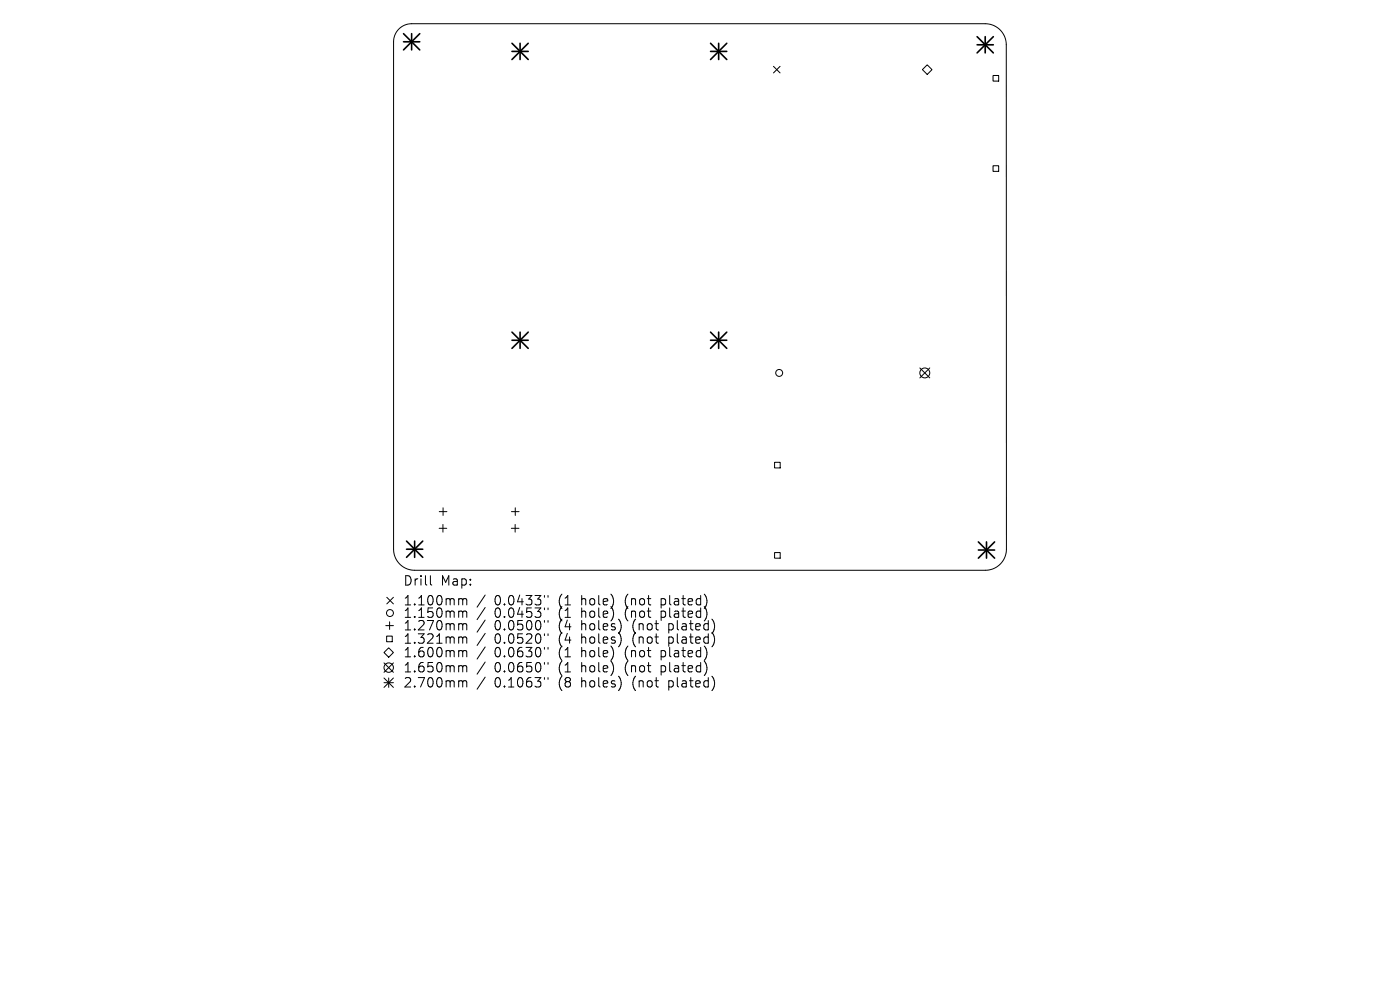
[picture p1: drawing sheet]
<svg xmlns="http://www.w3.org/2000/svg" width="297mm" height="210mm" viewBox="0 0 297 210" stroke-linecap="round" stroke-linejoin="round" font-family="sans-serif">
<defs><g id="words">
<g font-size="2.8">
<text x="85.5" y="124.5">Drill</text>
<text x="93.5" y="124.5">Map:</text>
<text x="85.5" y="128.7">1.100mm</text>
<text x="85.5" y="131.3">1.150mm</text>
<text x="104.9" y="128.7">0.0433&quot;</text>
<text x="104.9" y="131.3">0.0453&quot;</text>
<text x="118.6" y="128.7">(1</text>
<text x="118.6" y="131.3">(1</text>
<text x="123.6" y="128.7">hole)</text>
<text x="123.6" y="131.3">hole)</text>
<text x="133" y="128.7">(not</text>
<text x="133" y="131.3">(not</text>
<text x="140.9" y="128.7">plated)</text>
<text x="140.9" y="131.3">plated)</text>
<text x="85.5" y="134">1.270mm</text>
<text x="85.5" y="136.8">1.321mm</text>
<text x="104.9" y="134">0.0500&quot;</text>
<text x="104.9" y="136.8">0.0520&quot;</text>
<text x="118.6" y="134">(4</text>
<text x="118.6" y="136.8">(4</text>
<text x="123.6" y="134">holes)</text>
<text x="123.6" y="136.8">holes)</text>
<text x="134.7" y="134">(not</text>
<text x="134.7" y="136.8">(not</text>
<text x="142.5" y="134">plated)</text>
<text x="142.5" y="136.8">plated)</text>
<text x="85.5" y="139.7">1.600mm</text>
<text x="85.5" y="142.9">1.650mm</text>
<text x="104.9" y="139.7">0.0630&quot;</text>
<text x="104.9" y="142.9">0.0650&quot;</text>
<text x="118.6" y="139.7">(1</text>
<text x="118.6" y="142.9">(1</text>
<text x="123.6" y="139.7">hole)</text>
<text x="123.6" y="142.9">hole)</text>
<text x="133" y="139.7">(not</text>
<text x="133" y="142.9">(not</text>
<text x="140.9" y="139.7">plated)</text>
<text x="140.9" y="142.9">plated)</text>
<text x="85.5" y="146.1">2.700mm</text>
<text x="104.9" y="146.1">0.1063&quot;</text>
<text x="118.6" y="146.1">(8</text>
<text x="123.6" y="146.1">holes)</text>
<text x="134.7" y="146.1">(not</text>
<text x="142.5" y="146.1">plated)</text>
</g>
</g></defs>
<g fill="none" stroke="#000" stroke-width=".21">
<path d="M84.6 6.2a3.8 3.8 0 0 1 2.7-1.2h121.7a4.5 4.5 0 0 1 4.5 4.5v107a4.5 4.5 0 0 1-4.5 4.5h-121a4.5 4.5 0 0 1-4.5-4.5v-107.6a3.8 3.8 0 0 1 1.1-2.7zM164.1 14.1l1.4 1.4M165.5 14.1l-1.4 1.4M195.7 14.8l1-1 1 1-1 1zM210.7 16h1.2v1.2h-1.2zM210.7 35.2h1.2v1.2h-1.2zM195.1 78.1l2.1 2.1M197.2 78.1l-2.1 2.1M164.3 98.1h1.2v1.2h-1.2zM93.2 112.1h1.6M93.2 108.5h1.6M94 111.3v1.6"/>
<path d="M94 107.7v1.6M108.5 112.1h1.6M108.5 108.5h1.6M109.3 111.3v1.6M109.3 107.7v1.6M164.3 117.2h1.2v1.2h-1.2zM81.8 132.7h1.7M82 134.9h1.2v1.2h-1.2zM82.1 126.7l1.4 1.4M82.5 137.4l1 1-1 1-1-1zM82.7 131.9v1.6M83.5 126.7l-1.4 1.4"/>
<path d="M91.3 122.1v1.7l.3 .3M97.6 127h.3l.3 .3M97.6 129.6h.3l.3 .3M97.6 132.3h.3l.3 .3M97.6 135.1h.3l.3 .3M97.6 138l.5 .1 .1 .2M98.2 127.3l.3-.3 .4 .1 .1 1.2M98.2 127.3v1M98.2 129.9v1.1M98.2 132.6v1M98.2 135.4v1M98.2 138.3v1"/>
<path d="M98.2 129.9l.3-.3 .4 .1 .1 1.3M98.2 132.6l.3-.3 .4 .1 .1 1.2M98.2 135.4l.3-.3 .4 .1 .1 1.2M98.2 138.3l.3-.3 .4 .1 .1 1.2M102.9 126.2l-1.7 2.6M102.9 128.9l-1.7 2.5M102.9 131.5l-1.7 2.6M102.9 134.4l-1.7 2.5M102.9 137.2l-1.7 2.6M115.5 126.3v.4M115.5 129v.3M115.5 131.6v.4"/>
<path d="M115.5 134.4v.4M115.5 137.3v.4M116.3 126.3v.4M116.3 129v.3M116.3 131.6v.4M116.3 134.4v.4M116.3 137.3v.4M81.5 140.6l2 2M81.5 143.8l2 2M81.5 144.8h2M82.5 143.8v2M83.5 140.6l-2 2"/>
<path d="M83.5 143.8l-2 2M97.6 141.2h.3l.3 .3M97.6 144.4h.3l.3 .3M98.2 141.5v1M98.2 144.7v1M98.2 141.5l.3-.3 .4 .1 .1 1.2M98.2 144.7l.3-.3 .4 .1 .1 1.2M102.9 140.4l-1.7 2.6M102.9 143.6l-1.7 2.6M115.5 140.5v.4M115.5 143.7v.4M116.3 140.5v.4"/>
<path d="M116.3 143.7v.4"/>
<circle cx="165.3" cy="79.1" r=".73"/>
<circle cx="196.2" cy="79.1" r="1.05"/>
<circle cx="82.7" cy="130" r=".73"/>
<circle cx="82.5" cy="141.6" r="1"/>
</g>
<g fill="none" stroke="#000" stroke-width=".34">
<path d="M85.6 7.1l3.4 3.5M85.6 8.9h3.4M87.3 7.1v3.5M89 7.1l-3.4 3.5M108.6 9.2l3.5 3.4M108.6 10.9h3.5M110.3 9.2v3.4M112.1 9.2l-3.5 3.4M150.7 10.9h3.5M150.7 9.2l3.5 3.4M152.5 9.2v3.4M154.2 9.2l-3.5 3.4"/>
<path d="M207.3 7.8l3.4 3.4M207.3 9.5h3.4M209 7.8v3.4M210.7 7.8l-3.4 3.4M108.6 70.5l3.5 3.4M108.6 72.2h3.5M110.3 70.5v3.4M112.1 70.5l-3.5 3.4M150.7 72.2h3.5M150.7 70.5l3.5 3.4M152.5 70.5v3.4M154.2 70.5l-3.5 3.4"/>
<path d="M86.2 114.8l3.5 3.4M86.2 116.5h3.5M88 114.8v3.4M89.7 114.8l-3.5 3.4M207.6 115l3.4 3.4M207.6 116.7h3.4M209.3 115v3.4M211 115l-3.4 3.4"/>
</g>
<use href="#words"/>
</svg>
